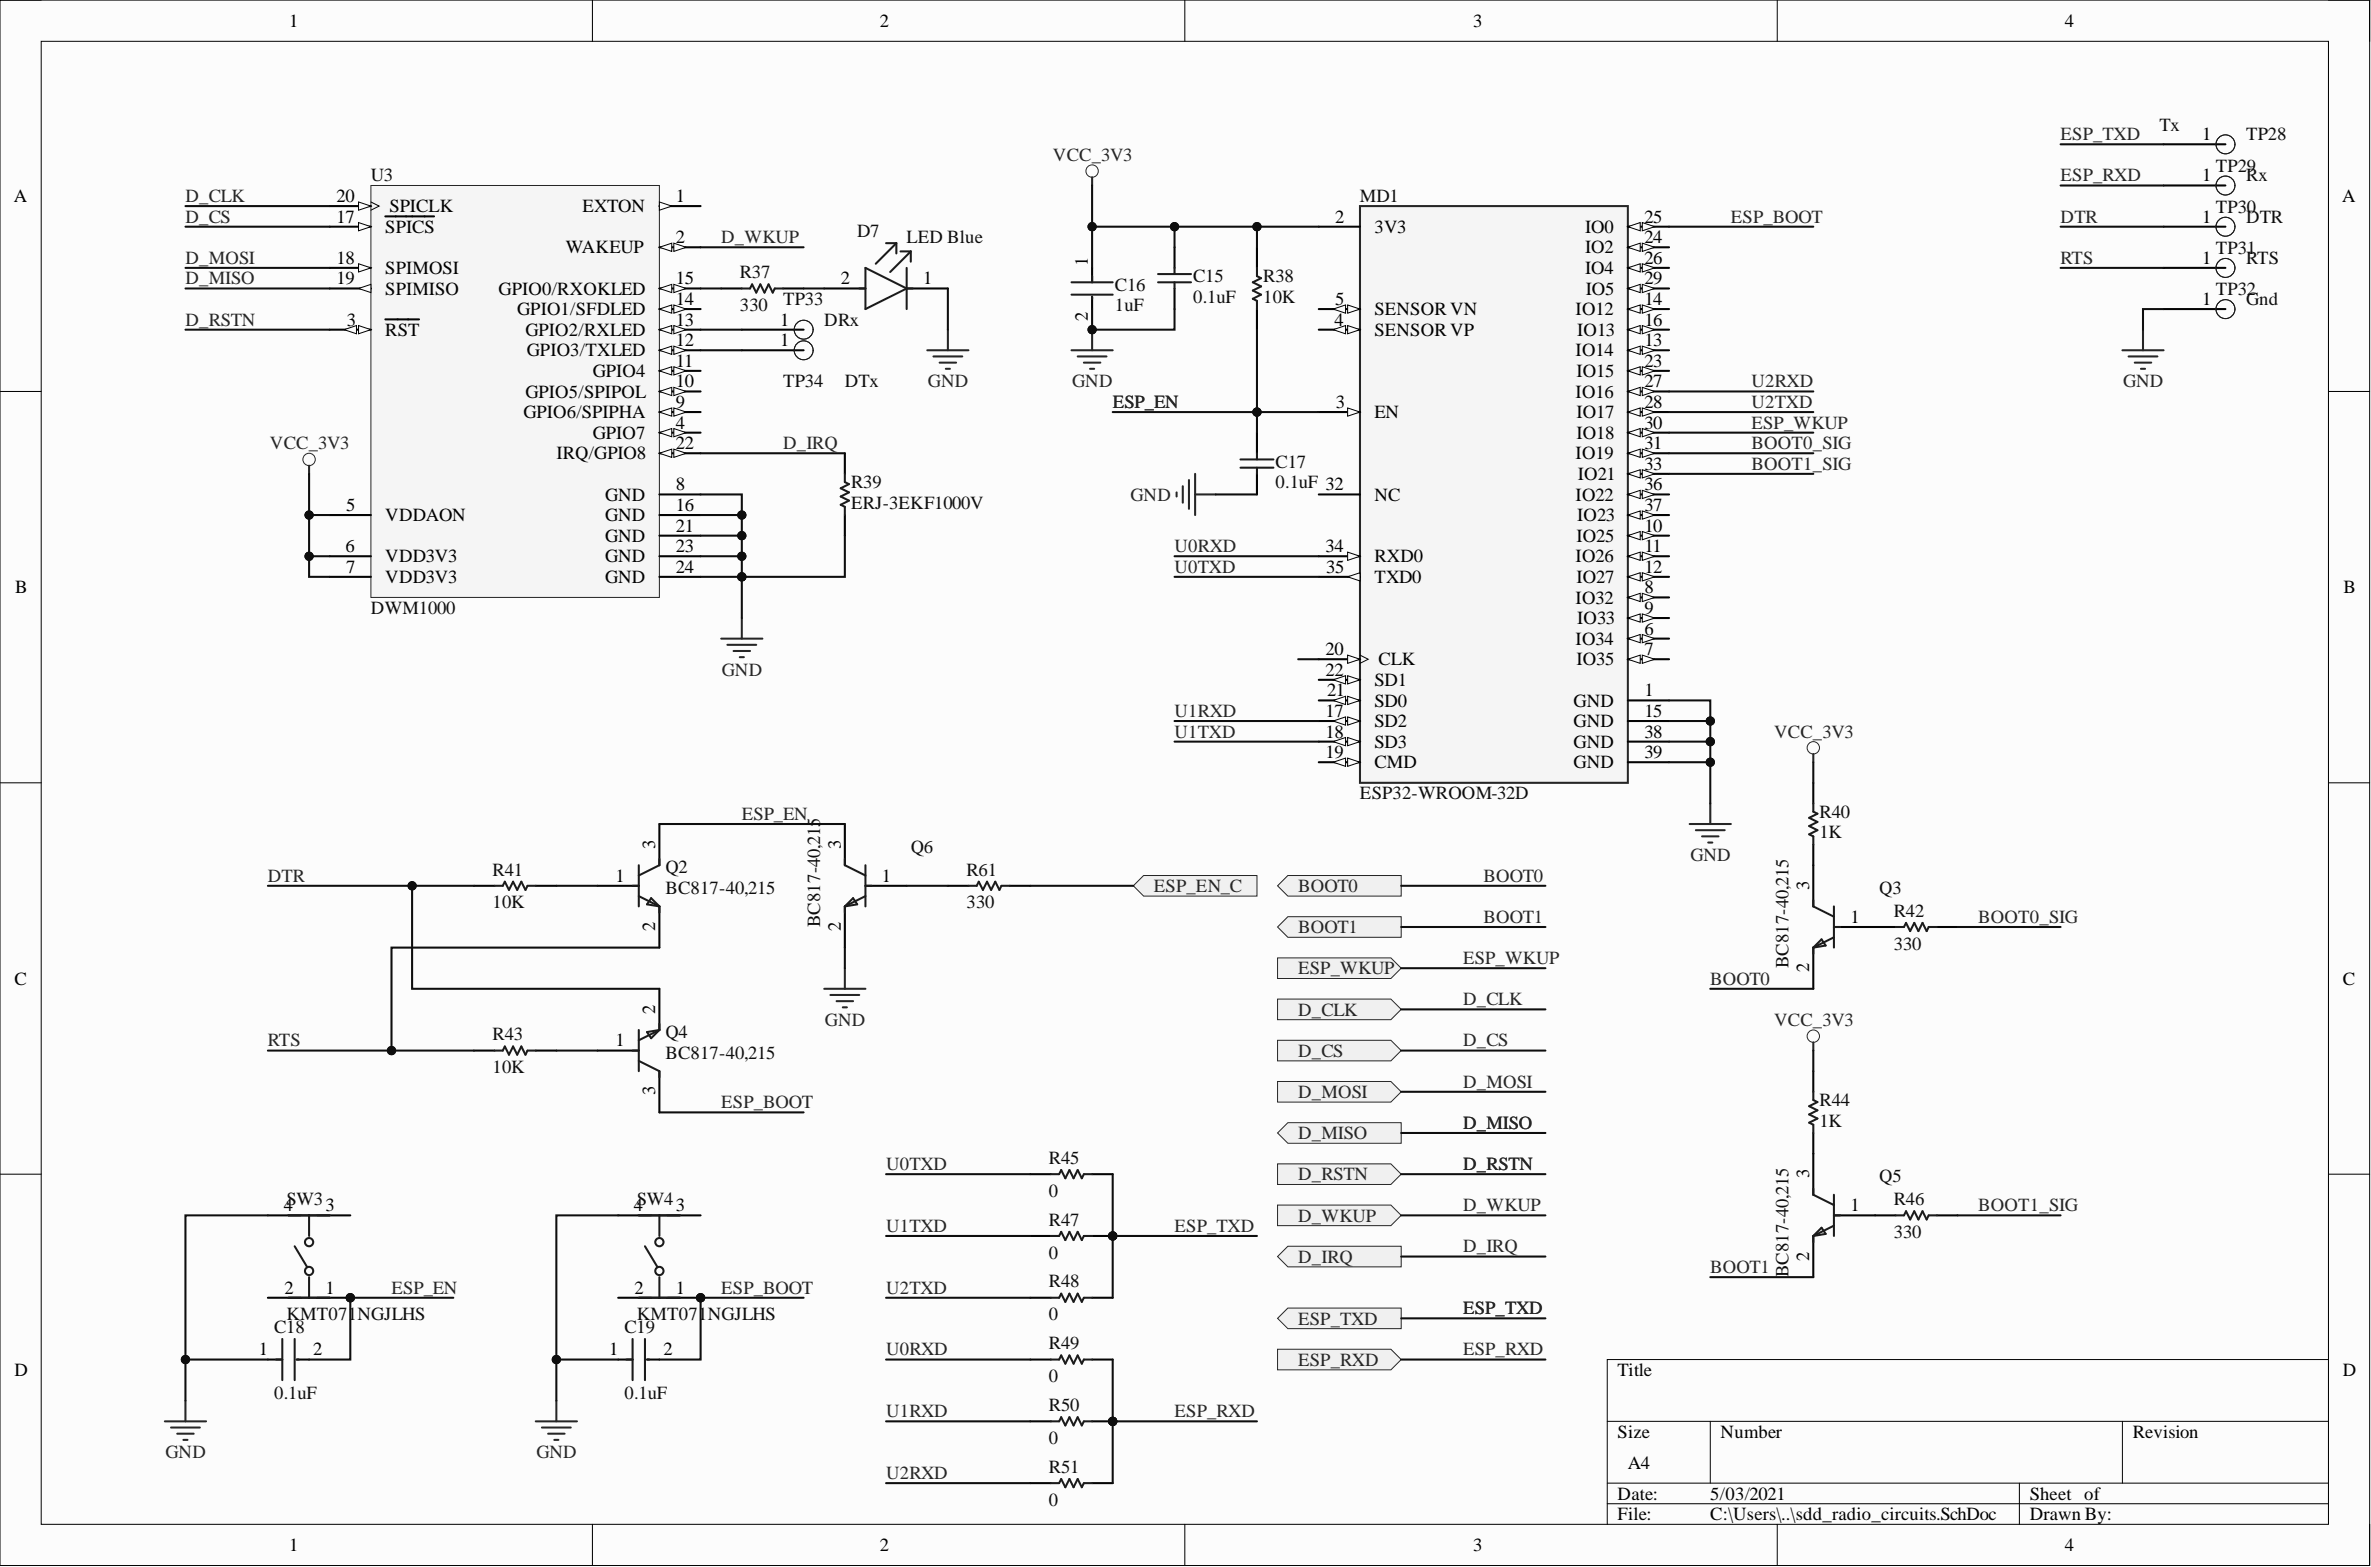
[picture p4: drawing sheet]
<svg xmlns="http://www.w3.org/2000/svg" width="292mm" height="193mm" viewBox="0 0 292 193" stroke-linecap="round" stroke-linejoin="round" font-family="sans-serif">
<defs><g id="words">
<g font-size="2.3">
<text x="35.6" y="3.3">1</text>
<text x="108.4" y="3.3">2</text>
<text x="181.5" y="3.3">3</text>
<text x="254.4" y="3.3">4</text>
<text x="271.3" y="17.3">1</text>
<text x="271.3" y="22.3">1</text>
<text x="1.7" y="24.9">A</text>
<text x="41.5" y="27.4">17</text>
<text x="41.5" y="24.9">20</text>
<text x="47.5" y="28.7">SPICS</text>
<text x="48" y="26.1">SPICLK</text>
<text x="71.8" y="26.1">EXTON</text>
<text x="83.3" y="24.9">1</text>
<text x="83.3" y="29.9">2</text>
<text x="164.5" y="27.4">2</text>
<text x="169.3" y="28.7">3V3</text>
<text x="195.3" y="28.7">IO0</text>
<text x="202.6" y="27.4">25</text>
<text x="202.6" y="29.9">24</text>
<text x="271.3" y="27.4">1</text>
<text x="288.6" y="24.9">A</text>
<text x="41.5" y="32.5">18</text>
<text x="41.5" y="35">19</text>
<text x="47.5" y="33.7">SPIMOSI</text>
<text x="69.7" y="31.2">WAKEUP</text>
<text x="83.3" y="35">15</text>
<text x="103.6" y="35">2</text>
<text x="113.7" y="35">1</text>
<text x="134" y="32.7" transform="rotate(-90 134 32.7)">1</text>
<text x="195.3" y="31.2">IO2</text>
<text x="195.3" y="33.7">IO4</text>
<text x="202.6" y="32.5">26</text>
<text x="202.6" y="35">29</text>
<text x="271.3" y="32.5">1</text>
<text x="42.7" y="40.1">3</text>
<text x="47.5" y="36.3">SPIMISO</text>
<text x="47.5" y="41.4">RST</text>
<text x="61.4" y="36.3">GPIO0/RXOKLED</text>
<text x="63.7" y="38.8">GPIO1/SFDLED</text>
<text x="64.7" y="41.4">GPIO2/RXLED</text>
<text x="83.3" y="40.1">13</text>
<text x="83.3" y="37.6">14</text>
<text x="96.1" y="40.1">1</text>
<text x="134" y="39.6" transform="rotate(-90 134 39.6)">2</text>
<text x="164.4" y="40.1">4</text>
<text x="164.5" y="37.6">5</text>
<text x="169.3" y="38.8">SENSOR VN</text>
<text x="169.3" y="41.4">SENSOR VP</text>
<text x="194.1" y="38.8">IO12</text>
<text x="194.3" y="41.4">IO13</text>
<text x="195.4" y="36.3">IO5</text>
<text x="202.6" y="37.6">14</text>
<text x="202.6" y="40.1">16</text>
<text x="271.3" y="37.6">1</text>
<text x="64.9" y="43.9">GPIO3/TXLED</text>
<text x="73" y="46.4">GPIO4</text>
<text x="83.3" y="47.7">10</text>
<text x="83.3" y="45.2">11</text>
<text x="83.3" y="42.6">12</text>
<text x="96.1" y="42.6">1</text>
<text x="194.1" y="43.9">IO14</text>
<text x="194.2" y="46.4">IO15</text>
<text x="202.6" y="42.6">13</text>
<text x="202.6" y="45.2">23</text>
<text x="202.6" y="47.7">27</text>
<text x="64.5" y="51.5">GPIO6/SPIPHA</text>
<text x="64.7" y="49">GPIO5/SPIPOL</text>
<text x="83.3" y="52.8">4</text>
<text x="83.3" y="50.2">9</text>
<text x="164.6" y="50.2">3</text>
<text x="169.3" y="51.5">EN</text>
<text x="194.1" y="49">IO16</text>
<text x="194.2" y="51.5">IO17</text>
<text x="202.6" y="50.2">28</text>
<text x="202.6" y="52.8">30</text>
<text x="68.5" y="56.6">IRQ/GPIO8</text>
<text x="73" y="54">GPIO7</text>
<text x="83.3" y="55.3">22</text>
<text x="194.1" y="56.6">IO19</text>
<text x="194.2" y="54">IO18</text>
<text x="194.4" y="59.1">IO21</text>
<text x="202.6" y="55.3">31</text>
<text x="202.6" y="57.8">33</text>
<text x="42.6" y="62.9">5</text>
<text x="47.5" y="64.2">VDDAON</text>
<text x="74.5" y="64.2">GND</text>
<text x="74.5" y="61.7">GND</text>
<text x="83.3" y="62.9">16</text>
<text x="83.3" y="65.5">21</text>
<text x="83.3" y="60.4">8</text>
<text x="169.3" y="61.7">NC</text>
<text x="194.1" y="61.7">IO22</text>
<text x="194.3" y="64.2">IO23</text>
<text x="202.6" y="60.4">36</text>
<text x="202.6" y="62.9">37</text>
<text x="202.6" y="65.5">10</text>
<text x="42.6" y="68">6</text>
<text x="42.6" y="70.5">7</text>
<text x="47.5" y="69.3">VDD3V3</text>
<text x="47.5" y="71.8">VDD3V3</text>
<text x="74.5" y="66.7">GND</text>
<text x="74.5" y="69.3">GND</text>
<text x="74.5" y="71.8">GND</text>
<text x="83.3" y="68">23</text>
<text x="83.3" y="70.5">24</text>
<text x="163.3" y="68">34</text>
<text x="163.4" y="70.5">35</text>
<text x="169.3" y="69.3">RXD0</text>
<text x="169.3" y="71.8">TXD0</text>
<text x="194.1" y="69.3">IO26</text>
<text x="194.2" y="66.7">IO25</text>
<text x="194.2" y="71.8">IO27</text>
<text x="202.6" y="68">11</text>
<text x="202.6" y="70.5">12</text>
<text x="1.9" y="73.1">B</text>
<text x="194.1" y="74.3">IO32</text>
<text x="194.3" y="76.9">IO33</text>
<text x="202.6" y="73.1">8</text>
<text x="202.6" y="75.6">9</text>
<text x="288.7" y="73.1">B</text>
<text x="163.3" y="80.7">20</text>
<text x="163.3" y="83.2">22</text>
<text x="169.8" y="81.9">CLK</text>
<text x="194.1" y="79.4">IO34</text>
<text x="194.2" y="81.9">IO35</text>
<text x="202.6" y="78.1">6</text>
<text x="202.6" y="80.7">7</text>
<text x="163.3" y="88.3">17</text>
<text x="163.5" y="85.7">21</text>
<text x="169.3" y="84.5">SD1</text>
<text x="169.3" y="87">SD0</text>
<text x="169.3" y="89.6">SD2</text>
<text x="193.9" y="87">GND</text>
<text x="193.9" y="89.6">GND</text>
<text x="202.6" y="85.7">1</text>
<text x="202.6" y="88.3">15</text>
<text x="163.3" y="93.4">19</text>
<text x="163.3" y="90.8">18</text>
<text x="169.3" y="94.6">CMD</text>
<text x="169.3" y="92.1">SD3</text>
<text x="193.9" y="92.1">GND</text>
<text x="193.9" y="94.6">GND</text>
<text x="202.6" y="90.8">38</text>
<text x="202.6" y="93.4">39</text>
<text x="80.7" y="104.5" transform="rotate(-90 80.7 104.5)">3</text>
<text x="103.6" y="104.5" transform="rotate(-90 103.6 104.5)">3</text>
<text x="75.8" y="108.6">1</text>
<text x="108.7" y="108.6">1</text>
<text x="222.9" y="109.6" transform="rotate(-90 222.9 109.6)">3</text>
<text x="228" y="113.6">1</text>
<text x="80.7" y="114.7" transform="rotate(-90 80.7 114.7)">2</text>
<text x="103.6" y="114.7" transform="rotate(-90 103.6 114.7)">2</text>
<text x="222.9" y="119.7" transform="rotate(-90 222.9 119.7)">2</text>
<text x="1.8" y="121.3">C</text>
<text x="80.7" y="124.8" transform="rotate(-90 80.7 124.8)">2</text>
<text x="288.6" y="121.3">C</text>
<text x="75.8" y="128.9">1</text>
<text x="80.7" y="134.9" transform="rotate(-90 80.7 134.9)">3</text>
<text x="34.9" y="149.2">4</text>
<text x="40.1" y="149.2">3</text>
<text x="78.1" y="149.2">4</text>
<text x="83.3" y="149.2">3</text>
<text x="222.9" y="145.1" transform="rotate(-90 222.9 145.1)">3</text>
<text x="228" y="149.2">1</text>
<text x="222.9" y="155.2" transform="rotate(-90 222.9 155.2)">2</text>
<text x="35" y="159.3">2</text>
<text x="40.1" y="159.3">1</text>
<text x="78.2" y="159.3">2</text>
<text x="83.3" y="159.3">1</text>
<text x="31.9" y="166.9">1</text>
<text x="38.6" y="166.9">2</text>
<text x="75.1" y="166.9">1</text>
<text x="81.7" y="166.9">2</text>
<text x="1.8" y="169.5">D</text>
<text x="199.3" y="169.5">Title</text>
<text x="288.6" y="169.5">D</text>
<text x="199.3" y="177.1">Size</text>
<text x="212" y="177.1">Number</text>
<text x="262.7" y="177.1">Revision</text>
<text x="199.3" y="184.7">Date:</text>
<text x="200.5" y="180.9">A4</text>
<text x="210.7" y="184.7">5/03/2021</text>
<text x="250" y="184.7">Sheet of</text>
<text x="35.6" y="191">1</text>
<text x="108.4" y="191">2</text>
<text x="181.5" y="191">3</text>
<text x="199.3" y="187.2">File:</text>
<text x="210.7" y="187.2">C:\Users\..\sdd_radio_circuits.SchDoc</text>
<text x="250" y="187.2">Drawn By:</text>
<text x="254.4" y="191">4</text>
</g>
<g font-size="2.3" fill="#262626">
<text x="253.9" y="17.3">ESP_TXD</text>
<text x="129.7" y="19.8">VCC_3V3</text>
<text x="253.9" y="22.3">ESP_RXD</text>
<text x="22.8" y="24.9">D_CLK</text>
<text x="22.8" y="27.4">D_CS</text>
<text x="88.9" y="29.9">D_WKUP</text>
<text x="213.2" y="27.4">ESP_BOOT</text>
<text x="253.9" y="27.4">DTR</text>
<text x="22.8" y="32.5">D_MOSI</text>
<text x="22.8" y="35">D_MISO</text>
<text x="253.9" y="32.5">RTS</text>
<text x="22.8" y="40.1">D_RSTN</text>
<text x="114.3" y="47.7">GND</text>
<text x="132.1" y="47.7">GND</text>
<text x="215.8" y="47.7">U2RXD</text>
<text x="261.6" y="47.7">GND</text>
<text x="137.1" y="50.2">ESP_EN</text>
<text x="215.8" y="50.2">U2TXD</text>
<text x="215.8" y="52.8">ESP_WKUP</text>
<text x="33.3" y="55.3">VCC_3V3</text>
<text x="96.5" y="55.3">D_IRQ</text>
<text x="215.8" y="55.3">BOOT0_SIG</text>
<text x="215.8" y="57.8">BOOT1_SIG</text>
<text x="139.3" y="61.7">GND</text>
<text x="144.7" y="68">U0RXD</text>
<text x="144.7" y="70.5">U0TXD</text>
<text x="88.9" y="83.2">GND</text>
<text x="144.7" y="88.3">U1RXD</text>
<text x="144.7" y="90.8">U1TXD</text>
<text x="218.6" y="90.8">VCC_3V3</text>
<text x="91.4" y="101">ESP_EN</text>
<text x="208.2" y="106">GND</text>
<text x="33" y="108.6">DTR</text>
<text x="142.2" y="109.8">ESP_EN_C</text>
<text x="159.9" y="109.8">BOOT0</text>
<text x="182.8" y="108.6">BOOT0</text>
<text x="182.8" y="113.6">BOOT1</text>
<text x="243.7" y="113.6">BOOT0_SIG</text>
<text x="159.9" y="120">ESP_WKUP</text>
<text x="159.9" y="114.9">BOOT1</text>
<text x="180.2" y="118.7">ESP_WKUP</text>
<text x="159.9" y="125.1">D_CLK</text>
<text x="180.2" y="123.8">D_CLK</text>
<text x="210.7" y="121.3">BOOT0</text>
<text x="33" y="128.9">RTS</text>
<text x="101.6" y="126.3">GND</text>
<text x="159.9" y="130.1">D_CS</text>
<text x="180.2" y="128.9">D_CS</text>
<text x="218.6" y="126.3">VCC_3V3</text>
<text x="88.9" y="136.5">ESP_BOOT</text>
<text x="159.9" y="135.2">D_MOSI</text>
<text x="180.2" y="133.9">D_MOSI</text>
<text x="159.9" y="140.3">D_MISO</text>
<text x="180.2" y="139">D_MISO</text>
<text x="109.2" y="144.1">U0TXD</text>
<text x="159.9" y="145.4">D_RSTN</text>
<text x="180.2" y="144.1">D_RSTN</text>
<text x="180.2" y="149.2">D_WKUP</text>
<text x="243.7" y="149.2">BOOT1_SIG</text>
<text x="109.2" y="151.7">U1TXD</text>
<text x="144.7" y="151.7">ESP_TXD</text>
<text x="159.9" y="150.4">D_WKUP</text>
<text x="159.9" y="155.5">D_IRQ</text>
<text x="180.2" y="154.2">D_IRQ</text>
<text x="48.2" y="159.3">ESP_EN</text>
<text x="88.9" y="159.3">ESP_BOOT</text>
<text x="109.2" y="159.3">U2TXD</text>
<text x="180.2" y="161.8">ESP_TXD</text>
<text x="210.7" y="156.8">BOOT1</text>
<text x="109.2" y="166.9">U0RXD</text>
<text x="159.9" y="163.1">ESP_TXD</text>
<text x="180.2" y="166.9">ESP_RXD</text>
<text x="159.9" y="168.2">ESP_RXD</text>
<text x="20.4" y="179.6">GND</text>
<text x="66.1" y="179.6">GND</text>
<text x="109.2" y="174.5">U1RXD</text>
<text x="144.7" y="174.5">ESP_RXD</text>
<text x="109.2" y="182.1">U2RXD</text>
</g>
<g font-size="2.3" fill="#0e0e0e">
<text x="266" y="16.1">Tx</text>
<text x="276.7" y="17.3">TP28</text>
<text x="45.7" y="22.3">U3</text>
<text x="273" y="21.2">TP29</text>
<text x="276.7" y="22.3">Rx</text>
<text x="105.6" y="29.2">D7</text>
<text x="111.7" y="29.9">LED Blue</text>
<text x="167.5" y="24.9">MD1</text>
<text x="273" y="26.2">TP30</text>
<text x="276.7" y="27.4">DTR</text>
<text x="91.1" y="34.3">R37</text>
<text x="137.3" y="35.8">C16</text>
<text x="147" y="34.8">C15</text>
<text x="155.6" y="34.8">R38</text>
<text x="273" y="31.3">TP31</text>
<text x="276.7" y="32.5">RTS</text>
<text x="91.1" y="38.3">330</text>
<text x="96.5" y="37.6">TP33</text>
<text x="101.5" y="40.1">DRx</text>
<text x="137.3" y="38.3">1uF</text>
<text x="147" y="37.3">0.1uF</text>
<text x="155.6" y="37.3">10K</text>
<text x="273" y="36.4">TP32</text>
<text x="276.7" y="37.6">Gnd</text>
<text x="96.5" y="47.7">TP34</text>
<text x="104.1" y="47.7">DTx</text>
<text x="157.1" y="57.6">C17</text>
<text x="104.8" y="60.1">R39</text>
<text x="104.8" y="62.7">ERJ-3EKF1000V</text>
<text x="157.1" y="60.1">0.1uF 32</text>
<text x="45.7" y="75.6">DWM1000</text>
<text x="167.5" y="98.4">ESP32-WROOM-32D</text>
<text x="224.2" y="100.7">R40</text>
<text x="60.7" y="107.8">R41</text>
<text x="82" y="107.6">Q2</text>
<text x="112.2" y="105">Q6</text>
<text x="119.1" y="107.8">R61</text>
<text x="224.2" y="103.2">1K</text>
<text x="60.7" y="111.9">10K</text>
<text x="82" y="110.1">BC817-40,215</text>
<text x="119.1" y="111.9">330</text>
<text x="231.5" y="110.1">Q3</text>
<text x="233.3" y="112.9">R42</text>
<text x="101" y="114.2" transform="rotate(-90 101 114.2)">BC817-40,215</text>
<text x="220.3" y="119.2" transform="rotate(-90 220.3 119.2)">BC817-40,215</text>
<text x="233.3" y="116.9">330</text>
<text x="60.7" y="128.1">R43</text>
<text x="82" y="127.9">Q4</text>
<text x="82" y="130.4">BC817-40,215</text>
<text x="60.7" y="132.2">10K</text>
<text x="224.2" y="136.2">R44</text>
<text x="129.2" y="143.3">R45</text>
<text x="224.2" y="138.8">1K</text>
<text x="35.3" y="148.4">SW3</text>
<text x="78.4" y="148.4">SW4</text>
<text x="129.2" y="147.4">0</text>
<text x="231.5" y="145.6">Q5</text>
<text x="233.3" y="148.4">R46</text>
<text x="129.2" y="150.9">R47</text>
<text x="129.2" y="155">0</text>
<text x="233.3" y="152.5">330</text>
<text x="129.2" y="158.5">R48</text>
<text x="220.3" y="157.3" transform="rotate(-90 220.3 157.3)">BC817-40,215</text>
<text x="33.8" y="164.1">C18</text>
<text x="35.3" y="162.6">KMT071NGJLHS</text>
<text x="76.9" y="164.1">C19</text>
<text x="78.4" y="162.6">KMT071NGJLHS</text>
<text x="129.2" y="162.6">0</text>
<text x="129.2" y="166.2">R49</text>
<text x="33.8" y="172.2">0.1uF</text>
<text x="76.9" y="172.2">0.1uF</text>
<text x="129.2" y="170.2">0</text>
<text x="129.2" y="173.8">R50</text>
<text x="129.2" y="177.8">0</text>
<text x="129.2" y="181.4">R51</text>
<text x="129.2" y="185.4">0</text>
</g>
</g></defs>
<path d="M0 0h291.9v192.8h-291.9z" fill-rule="evenodd" fill="#fcfcfc"/>
<path d="M0 0h291.9v192.8h-291.9z" fill="none" stroke="#000" stroke-width=".12"/>
<path d="M5.1 5.1h281.8v182.6h-281.8z" fill-rule="evenodd" fill="#fcfcfc"/>
<g fill="none" stroke="#000" stroke-width=".12">
<path d="M0 0h5.1M5.1 5.1h281.8v182.6h-281.8zM73 0v5.1M146 0v5.1M219 0v5.1M286.9 0h5v5.1M0 48.2h5.1M286.9 48.2h5M0 96.4h5.1M286.9 96.4h5M0 144.6h5.1M286.9 144.6h5"/>
<path d="M198 175h88.9M210.7 175v7.6M261.5 175v7.6M286.9 167.4h-88.9v20.3M73 187.7v5.1M146 187.7v5.1M198 182.6h88.9M198 185.2h88.9M219 187.7v5.1M248.8 182.6v5.1M291.9 187.7v5.1"/>
</g>
<path d="M45.7 22.8h35.5v50.8h-35.5z" fill-rule="evenodd" fill="#f5f5f5"/>
<path d="M45.7 22.8h35.5v50.8h-35.5z" fill="none" stroke="#262626" stroke-width=".12"/>
<path d="M81.2 25.4h5.1" fill="none" stroke="#000" stroke-width=".25"/>
<path d="M81.2 24.9l1.6 .5-1.6 .5z" fill="#fbfbfb"/>
<path d="M81.2 24.9l1.6 .5-1.6 .5z" fill="none" stroke="#000" stroke-width=".12"/>
<path d="M81.2 48.2h5.1" fill="none" stroke="#000" stroke-width=".25"/>
<path d="M81.2 48.2l1.6-.5v1z" fill="#fbfbfb"/>
<path d="M81.2 48.2l1.6-.5v1z" fill="none" stroke="#000" stroke-width=".12"/>
<path d="M83 47.7l1.5 .5-1.5 .5z" fill="#fbfbfb"/>
<path d="M83 47.7l1.5 .5-1.5 .5z" fill="none" stroke="#000" stroke-width=".12"/>
<path d="M81.2 45.7h5.1" fill="none" stroke="#000" stroke-width=".25"/>
<path d="M81.2 45.7l1.6-.5v1z" fill="#fbfbfb"/>
<path d="M81.2 45.7l1.6-.5v1z" fill="none" stroke="#000" stroke-width=".12"/>
<path d="M83 45.2l1.5 .5-1.5 .5z" fill="#fbfbfb"/>
<path d="M83 45.2l1.5 .5-1.5 .5z" fill="none" stroke="#000" stroke-width=".12"/>
<path d="M81.2 43.1h5.1" fill="none" stroke="#000" stroke-width=".25"/>
<path d="M81.2 43.1l1.6-.5v1z" fill="#fbfbfb"/>
<path d="M81.2 43.1l1.6-.5v1z" fill="none" stroke="#000" stroke-width=".12"/>
<path d="M83 42.6l1.5 .5-1.5 .5z" fill="#fbfbfb"/>
<path d="M83 42.6l1.5 .5-1.5 .5z" fill="none" stroke="#000" stroke-width=".12"/>
<path d="M81.2 40.6h5.1" fill="none" stroke="#000" stroke-width=".25"/>
<path d="M81.2 40.6l1.6-.5v1z" fill="#fbfbfb"/>
<path d="M81.2 40.6l1.6-.5v1z" fill="none" stroke="#000" stroke-width=".12"/>
<path d="M83 40.1l1.5 .5-1.5 .5z" fill="#fbfbfb"/>
<path d="M83 40.1l1.5 .5-1.5 .5z" fill="none" stroke="#000" stroke-width=".12"/>
<path d="M81.2 38.1h5.1" fill="none" stroke="#000" stroke-width=".25"/>
<path d="M81.2 38.1l1.6-.5v1z" fill="#fbfbfb"/>
<path d="M81.2 38.1l1.6-.5v1z" fill="none" stroke="#000" stroke-width=".12"/>
<path d="M83 37.6l1.5 .5-1.5 .5z" fill="#fbfbfb"/>
<path d="M83 37.6l1.5 .5-1.5 .5z" fill="none" stroke="#000" stroke-width=".12"/>
<path d="M81.2 35.5h5.1" fill="none" stroke="#000" stroke-width=".25"/>
<path d="M81.2 35.5l1.6-.5v1z" fill="#fbfbfb"/>
<path d="M81.2 35.5l1.6-.5v1z" fill="none" stroke="#000" stroke-width=".12"/>
<path d="M83 35l1.5 .5-1.5 .5z" fill="#fbfbfb"/>
<path d="M83 35l1.5 .5-1.5 .5z" fill="none" stroke="#000" stroke-width=".12"/>
<path d="M40.6 27.9h5.1M81.2 63.4h5.1" fill="none" stroke="#000" stroke-width=".25"/>
<path d="M44.2 27.4l1.5 .5-1.5 .5z" fill="#fbfbfb"/>
<path d="M44.2 27.4l1.5 .5-1.5 .5z" fill="none" stroke="#000" stroke-width=".12"/>
<path d="M40.6 33h5.1M47.5 26.6h6" fill="none" stroke="#000" stroke-width=".25"/>
<path d="M44.2 32.5l1.5 .5-1.5 .5z" fill="#fbfbfb"/>
<path d="M44.2 32.5l1.5 .5-1.5 .5z" fill="none" stroke="#000" stroke-width=".12"/>
<path d="M40.6 35.5h5.1" fill="none" stroke="#000" stroke-width=".25"/>
<path d="M44.2 35.5l1.5-.5v1z" fill="#fbfbfb"/>
<path d="M44.2 35.5l1.5-.5v1z" fill="none" stroke="#000" stroke-width=".12"/>
<path d="M81.2 30.5h5.1" fill="none" stroke="#000" stroke-width=".25"/>
<path d="M81.2 30.5l1.6-.6v1.1z" fill="#fbfbfb"/>
<path d="M81.2 30.5l1.6-.6v1.1z" fill="none" stroke="#000" stroke-width=".12"/>
<path d="M83 29.9l1.5 .6-1.5 .5z" fill="#fbfbfb"/>
<path d="M83 29.9l1.5 .6-1.5 .5z" fill="none" stroke="#000" stroke-width=".12"/>
<path d="M40.6 25.4h5.1" fill="none" stroke="#000" stroke-width=".25"/>
<path d="M44.2 24.9l1.5 .5-1.5 .5z" fill="#fbfbfb"/>
<path d="M44.2 24.9l1.5 .5-1.5 .5zM45.7 24.9l1 .5-1 .5" fill="none" stroke="#000" stroke-width=".12"/>
<path d="M81.2 55.8h5.1M81.2 66h5.1" fill="none" stroke="#000" stroke-width=".25"/>
<path d="M81.2 55.8l1.6-.5v1z" fill="#fbfbfb"/>
<path d="M81.2 55.8l1.6-.5v1z" fill="none" stroke="#000" stroke-width=".12"/>
<path d="M83 55.3l1.5 .5-1.5 .5z" fill="#fbfbfb"/>
<path d="M83 55.3l1.5 .5-1.5 .5z" fill="none" stroke="#000" stroke-width=".12"/>
<path d="M40.6 40.6h5.1M81.2 68.5h5.1M81.2 71h5.1" fill="none" stroke="#000" stroke-width=".25"/>
<path d="M44.2 40.1l1.5 .5-1.5 .5z" fill="#fbfbfb"/>
<path d="M44.2 40.1l1.5 .5-1.5 .5z" fill="none" stroke="#000" stroke-width=".12"/>
<path d="M42.4 40.6l1.5-.5v1z" fill="#fbfbfb"/>
<path d="M42.4 40.6l1.5-.5v1z" fill="none" stroke="#000" stroke-width=".12"/>
<path d="M47.5 39.3h4.1M81.2 53.3h5.1" fill="none" stroke="#000" stroke-width=".25"/>
<path d="M81.2 53.3l1.6-.5v1z" fill="#fbfbfb"/>
<path d="M81.2 53.3l1.6-.5v1z" fill="none" stroke="#000" stroke-width=".12"/>
<path d="M83 52.8l1.5 .5-1.5 .5z" fill="#fbfbfb"/>
<path d="M83 52.8l1.5 .5-1.5 .5z" fill="none" stroke="#000" stroke-width=".12"/>
<path d="M81.2 50.7h5.1M40.6 63.4h5.1M40.6 68.5h5.1M40.6 71h5.1M81.2 60.9h5.1" fill="none" stroke="#000" stroke-width=".25"/>
<path d="M81.2 50.7l1.6-.5v1.1z" fill="#fbfbfb"/>
<path d="M81.2 50.7l1.6-.5v1.1z" fill="none" stroke="#000" stroke-width=".12"/>
<path d="M83 50.2l1.5 .5-1.5 .6z" fill="#fbfbfb"/>
<path d="M83 50.2l1.5 .5-1.5 .6z" fill="none" stroke="#000" stroke-width=".12"/>
<circle cx="38.1" cy="56.6" r=".76" fill="none" stroke="#262626" stroke-width=".12"/>
<path d="M38.1 57.3v1.1M114.2 43.1h5.1M115 43.9h3.6M115.8 44.7h2M116.5 45.4h.5M116.8 40.6v2.5M88.9 78.6h5M89.6 79.4h3.6M91.4 76.1v2.5M90.4 80.2h2M91.1 80.9h.5" fill="none" stroke="#262626" stroke-width=".25"/>
<path d="M88.9 35.5h2.5M96.5 35.5h2.5M101.5 35.5h5.1M111.7 35.5h5.1M104.1 55.8v2.6M104.1 63.4v2.6" fill="none" stroke="#000" stroke-width=".25"/>
<path d="M91.4 35.5h1l.3-.5 .5 1 .5-1 .5 1 .5-1 .5 1 .3-.5h1M105.9 35.5h.7M106.6 33l5.1 2.5-5.1 2.6zM109.2 29.9h1.2M110.4 29.9l-2.5 2.6M110.4 29.9v1.3M110.9 31h1.3M111.7 35.5h.8M111.7 33v5.1M112.2 31l-2.5 2.5M112.2 31v1.2M104.1 58.4v1l.5 .2-1 .5 1 .5-1 .5 1 .6-1 .5 .5 .2v1" fill="none" stroke="#1c1c1c" stroke-width=".25"/>
<path d="M167.5 25.4h33v71h-33z" fill-rule="evenodd" fill="#f5f5f5"/>
<path d="M167.5 25.4h33v71h-33z" fill="none" stroke="#262626" stroke-width=".25"/>
<path d="M162.5 27.9h5M162.5 38.1h5" fill="none" stroke="#000" stroke-width=".25"/>
<path d="M166 37.6l1.5 .5-1.5 .5z" fill="#fbfbfb"/>
<path d="M166 37.6l1.5 .5-1.5 .5z" fill="none" stroke="#000" stroke-width=".12"/>
<path d="M164.2 38.1l1.6-.5v1z" fill="#fbfbfb"/>
<path d="M164.2 38.1l1.6-.5v1z" fill="none" stroke="#000" stroke-width=".12"/>
<path d="M162.5 40.6h5" fill="none" stroke="#000" stroke-width=".25"/>
<path d="M166 40.1l1.5 .5-1.5 .5z" fill="#fbfbfb"/>
<path d="M166 40.1l1.5 .5-1.5 .5z" fill="none" stroke="#000" stroke-width=".12"/>
<path d="M164.2 40.6l1.6-.5v1z" fill="#fbfbfb"/>
<path d="M164.2 40.6l1.6-.5v1z" fill="none" stroke="#000" stroke-width=".12"/>
<path d="M200.5 27.9h5.1" fill="none" stroke="#000" stroke-width=".25"/>
<path d="M200.5 27.9l1.6-.5v1z" fill="#fbfbfb"/>
<path d="M200.5 27.9l1.6-.5v1z" fill="none" stroke="#000" stroke-width=".12"/>
<path d="M202.3 27.4l1.5 .5-1.5 .5z" fill="#fbfbfb"/>
<path d="M202.3 27.4l1.5 .5-1.5 .5z" fill="none" stroke="#000" stroke-width=".12"/>
<path d="M200.5 30.5h5.1" fill="none" stroke="#000" stroke-width=".25"/>
<path d="M200.5 30.5l1.6-.6v1.1z" fill="#fbfbfb"/>
<path d="M200.5 30.5l1.6-.6v1.1z" fill="none" stroke="#000" stroke-width=".12"/>
<path d="M202.3 29.9l1.5 .6-1.5 .5z" fill="#fbfbfb"/>
<path d="M202.3 29.9l1.5 .6-1.5 .5z" fill="none" stroke="#000" stroke-width=".12"/>
<path d="M200.5 33h5.1" fill="none" stroke="#000" stroke-width=".25"/>
<path d="M200.5 33l1.6-.5v1z" fill="#fbfbfb"/>
<path d="M200.5 33l1.6-.5v1z" fill="none" stroke="#000" stroke-width=".12"/>
<path d="M202.3 32.5l1.5 .5-1.5 .5z" fill="#fbfbfb"/>
<path d="M202.3 32.5l1.5 .5-1.5 .5z" fill="none" stroke="#000" stroke-width=".12"/>
<path d="M200.5 35.5h5.1" fill="none" stroke="#000" stroke-width=".25"/>
<path d="M200.5 35.5l1.6-.5v1z" fill="#fbfbfb"/>
<path d="M200.5 35.5l1.6-.5v1z" fill="none" stroke="#000" stroke-width=".12"/>
<path d="M202.3 35l1.5 .5-1.5 .5z" fill="#fbfbfb"/>
<path d="M202.3 35l1.5 .5-1.5 .5z" fill="none" stroke="#000" stroke-width=".12"/>
<path d="M200.5 38.1h5.1" fill="none" stroke="#000" stroke-width=".25"/>
<path d="M200.5 38.1l1.6-.5v1z" fill="#fbfbfb"/>
<path d="M200.5 38.1l1.6-.5v1z" fill="none" stroke="#000" stroke-width=".12"/>
<path d="M202.3 37.6l1.5 .5-1.5 .5z" fill="#fbfbfb"/>
<path d="M202.3 37.6l1.5 .5-1.5 .5z" fill="none" stroke="#000" stroke-width=".12"/>
<path d="M200.5 40.6h5.1" fill="none" stroke="#000" stroke-width=".25"/>
<path d="M200.5 40.6l1.6-.5v1z" fill="#fbfbfb"/>
<path d="M200.5 40.6l1.6-.5v1z" fill="none" stroke="#000" stroke-width=".12"/>
<path d="M202.3 40.1l1.5 .5-1.5 .5z" fill="#fbfbfb"/>
<path d="M202.3 40.1l1.5 .5-1.5 .5z" fill="none" stroke="#000" stroke-width=".12"/>
<path d="M200.5 43.1h5.1" fill="none" stroke="#000" stroke-width=".25"/>
<path d="M200.5 43.1l1.6-.5v1z" fill="#fbfbfb"/>
<path d="M200.5 43.1l1.6-.5v1z" fill="none" stroke="#000" stroke-width=".12"/>
<path d="M202.3 42.6l1.5 .5-1.5 .5z" fill="#fbfbfb"/>
<path d="M202.3 42.6l1.5 .5-1.5 .5z" fill="none" stroke="#000" stroke-width=".12"/>
<path d="M200.5 45.7h5.1" fill="none" stroke="#000" stroke-width=".25"/>
<path d="M200.5 45.7l1.6-.5v1z" fill="#fbfbfb"/>
<path d="M200.5 45.7l1.6-.5v1z" fill="none" stroke="#000" stroke-width=".12"/>
<path d="M202.3 45.2l1.5 .5-1.5 .5z" fill="#fbfbfb"/>
<path d="M202.3 45.2l1.5 .5-1.5 .5z" fill="none" stroke="#000" stroke-width=".12"/>
<path d="M200.5 48.2h5.1" fill="none" stroke="#000" stroke-width=".25"/>
<path d="M200.5 48.2l1.6-.5v1z" fill="#fbfbfb"/>
<path d="M200.5 48.2l1.6-.5v1z" fill="none" stroke="#000" stroke-width=".12"/>
<path d="M202.3 47.7l1.5 .5-1.5 .5z" fill="#fbfbfb"/>
<path d="M202.3 47.7l1.5 .5-1.5 .5z" fill="none" stroke="#000" stroke-width=".12"/>
<path d="M200.5 50.7h5.1" fill="none" stroke="#000" stroke-width=".25"/>
<path d="M200.5 50.7l1.6-.5v1.1z" fill="#fbfbfb"/>
<path d="M200.5 50.7l1.6-.5v1.1z" fill="none" stroke="#000" stroke-width=".12"/>
<path d="M202.3 50.2l1.5 .5-1.5 .6z" fill="#fbfbfb"/>
<path d="M202.3 50.2l1.5 .5-1.5 .6z" fill="none" stroke="#000" stroke-width=".12"/>
<path d="M200.5 53.3h5.1" fill="none" stroke="#000" stroke-width=".25"/>
<path d="M200.5 53.3l1.6-.5v1z" fill="#fbfbfb"/>
<path d="M200.5 53.3l1.6-.5v1z" fill="none" stroke="#000" stroke-width=".12"/>
<path d="M202.3 52.8l1.5 .5-1.5 .5z" fill="#fbfbfb"/>
<path d="M202.3 52.8l1.5 .5-1.5 .5z" fill="none" stroke="#000" stroke-width=".12"/>
<path d="M200.5 55.8h5.1" fill="none" stroke="#000" stroke-width=".25"/>
<path d="M200.5 55.8l1.6-.5v1z" fill="#fbfbfb"/>
<path d="M200.5 55.8l1.6-.5v1z" fill="none" stroke="#000" stroke-width=".12"/>
<path d="M202.3 55.3l1.5 .5-1.5 .5z" fill="#fbfbfb"/>
<path d="M202.3 55.3l1.5 .5-1.5 .5z" fill="none" stroke="#000" stroke-width=".12"/>
<path d="M200.5 58.4h5.1" fill="none" stroke="#000" stroke-width=".25"/>
<path d="M200.5 58.4l1.6-.6v1.1z" fill="#fbfbfb"/>
<path d="M200.5 58.4l1.6-.6v1.1z" fill="none" stroke="#000" stroke-width=".12"/>
<path d="M202.3 57.8l1.5 .6-1.5 .5z" fill="#fbfbfb"/>
<path d="M202.3 57.8l1.5 .6-1.5 .5z" fill="none" stroke="#000" stroke-width=".12"/>
<path d="M200.5 60.9h5.1" fill="none" stroke="#000" stroke-width=".25"/>
<path d="M200.5 60.9l1.6-.5v1z" fill="#fbfbfb"/>
<path d="M200.5 60.9l1.6-.5v1z" fill="none" stroke="#000" stroke-width=".12"/>
<path d="M202.3 60.4l1.5 .5-1.5 .5z" fill="#fbfbfb"/>
<path d="M202.3 60.4l1.5 .5-1.5 .5z" fill="none" stroke="#000" stroke-width=".12"/>
<path d="M200.5 63.4h5.1" fill="none" stroke="#000" stroke-width=".25"/>
<path d="M200.5 63.4l1.6-.5v1z" fill="#fbfbfb"/>
<path d="M200.5 63.4l1.6-.5v1z" fill="none" stroke="#000" stroke-width=".12"/>
<path d="M202.3 62.9l1.5 .5-1.5 .5z" fill="#fbfbfb"/>
<path d="M202.3 62.9l1.5 .5-1.5 .5z" fill="none" stroke="#000" stroke-width=".12"/>
<path d="M200.5 66h5.1" fill="none" stroke="#000" stroke-width=".25"/>
<path d="M200.5 66l1.6-.5v1z" fill="#fbfbfb"/>
<path d="M200.5 66l1.6-.5v1z" fill="none" stroke="#000" stroke-width=".12"/>
<path d="M202.3 65.5l1.5 .5-1.5 .5z" fill="#fbfbfb"/>
<path d="M202.3 65.5l1.5 .5-1.5 .5z" fill="none" stroke="#000" stroke-width=".12"/>
<path d="M200.5 68.5h5.1" fill="none" stroke="#000" stroke-width=".25"/>
<path d="M200.5 68.5l1.6-.5v1z" fill="#fbfbfb"/>
<path d="M200.5 68.5l1.6-.5v1z" fill="none" stroke="#000" stroke-width=".12"/>
<path d="M202.3 68l1.5 .5-1.5 .5z" fill="#fbfbfb"/>
<path d="M202.3 68l1.5 .5-1.5 .5z" fill="none" stroke="#000" stroke-width=".12"/>
<path d="M200.5 71h5.1" fill="none" stroke="#000" stroke-width=".25"/>
<path d="M200.5 71l1.6-.5v1z" fill="#fbfbfb"/>
<path d="M200.5 71l1.6-.5v1z" fill="none" stroke="#000" stroke-width=".12"/>
<path d="M202.3 70.5l1.5 .5-1.5 .5z" fill="#fbfbfb"/>
<path d="M202.3 70.5l1.5 .5-1.5 .5z" fill="none" stroke="#000" stroke-width=".12"/>
<path d="M200.5 73.6h5.1" fill="none" stroke="#000" stroke-width=".25"/>
<path d="M200.5 73.6l1.6-.5v1z" fill="#fbfbfb"/>
<path d="M200.5 73.6l1.6-.5v1z" fill="none" stroke="#000" stroke-width=".12"/>
<path d="M202.3 73.1l1.5 .5-1.5 .5z" fill="#fbfbfb"/>
<path d="M202.3 73.1l1.5 .5-1.5 .5z" fill="none" stroke="#000" stroke-width=".12"/>
<path d="M200.5 76.1h5.1" fill="none" stroke="#000" stroke-width=".25"/>
<path d="M200.5 76.1l1.6-.5v1z" fill="#fbfbfb"/>
<path d="M200.5 76.1l1.6-.5v1z" fill="none" stroke="#000" stroke-width=".12"/>
<path d="M202.3 75.6l1.5 .5-1.5 .5z" fill="#fbfbfb"/>
<path d="M202.3 75.6l1.5 .5-1.5 .5z" fill="none" stroke="#000" stroke-width=".12"/>
<path d="M200.5 78.6h5.1" fill="none" stroke="#000" stroke-width=".25"/>
<path d="M200.5 78.6l1.6-.5v1.1z" fill="#fbfbfb"/>
<path d="M200.5 78.6l1.6-.5v1.1z" fill="none" stroke="#000" stroke-width=".12"/>
<path d="M202.3 78.1l1.5 .5-1.5 .6z" fill="#fbfbfb"/>
<path d="M202.3 78.1l1.5 .5-1.5 .6z" fill="none" stroke="#000" stroke-width=".12"/>
<path d="M200.5 81.2h5.1" fill="none" stroke="#000" stroke-width=".25"/>
<path d="M200.5 81.2l1.6-.5v1z" fill="#fbfbfb"/>
<path d="M200.5 81.2l1.6-.5v1z" fill="none" stroke="#000" stroke-width=".12"/>
<path d="M202.3 80.7l1.5 .5-1.5 .5z" fill="#fbfbfb"/>
<path d="M202.3 80.7l1.5 .5-1.5 .5z" fill="none" stroke="#000" stroke-width=".12"/>
<path d="M162.5 50.7h5" fill="none" stroke="#000" stroke-width=".25"/>
<path d="M166 50.2l1.5 .5-1.5 .6z" fill="#fbfbfb"/>
<path d="M166 50.2l1.5 .5-1.5 .6z" fill="none" stroke="#000" stroke-width=".12"/>
<path d="M162.5 60.9h5M162.5 68.5h5" fill="none" stroke="#000" stroke-width=".25"/>
<path d="M166 68l1.5 .5-1.5 .5z" fill="#fbfbfb"/>
<path d="M166 68l1.5 .5-1.5 .5z" fill="none" stroke="#000" stroke-width=".12"/>
<path d="M162.5 81.2h5" fill="none" stroke="#000" stroke-width=".25"/>
<path d="M166 80.7l1.5 .5-1.5 .5z" fill="#fbfbfb"/>
<path d="M166 80.7l1.5 .5-1.5 .5zM167.5 80.7l1.1 .5-1.1 .5" fill="none" stroke="#000" stroke-width=".12"/>
<path d="M162.5 93.9h5" fill="none" stroke="#000" stroke-width=".25"/>
<path d="M166 93.4l1.5 .5-1.5 .5z" fill="#fbfbfb"/>
<path d="M166 93.4l1.5 .5-1.5 .5z" fill="none" stroke="#000" stroke-width=".12"/>
<path d="M164.2 93.9l1.6-.5v1z" fill="#fbfbfb"/>
<path d="M164.2 93.9l1.6-.5v1z" fill="none" stroke="#000" stroke-width=".12"/>
<path d="M162.5 83.7h5" fill="none" stroke="#000" stroke-width=".25"/>
<path d="M166 83.2l1.5 .5-1.5 .5z" fill="#fbfbfb"/>
<path d="M166 83.2l1.5 .5-1.5 .5z" fill="none" stroke="#000" stroke-width=".12"/>
<path d="M164.2 83.7l1.6-.5v1z" fill="#fbfbfb"/>
<path d="M164.2 83.7l1.6-.5v1z" fill="none" stroke="#000" stroke-width=".12"/>
<path d="M162.5 86.3h5" fill="none" stroke="#000" stroke-width=".25"/>
<path d="M166 85.7l1.5 .6-1.5 .5z" fill="#fbfbfb"/>
<path d="M166 85.7l1.5 .6-1.5 .5z" fill="none" stroke="#000" stroke-width=".12"/>
<path d="M164.2 86.3l1.6-.6v1.1z" fill="#fbfbfb"/>
<path d="M164.2 86.3l1.6-.6v1.1z" fill="none" stroke="#000" stroke-width=".12"/>
<path d="M162.5 88.8h5" fill="none" stroke="#000" stroke-width=".25"/>
<path d="M166 88.3l1.5 .5-1.5 .5z" fill="#fbfbfb"/>
<path d="M166 88.3l1.5 .5-1.5 .5z" fill="none" stroke="#000" stroke-width=".12"/>
<path d="M164.2 88.8l1.6-.5v1z" fill="#fbfbfb"/>
<path d="M164.2 88.8l1.6-.5v1z" fill="none" stroke="#000" stroke-width=".12"/>
<path d="M162.5 91.3h5" fill="none" stroke="#000" stroke-width=".25"/>
<path d="M166 90.8l1.5 .5-1.5 .5z" fill="#fbfbfb"/>
<path d="M166 90.8l1.5 .5-1.5 .5z" fill="none" stroke="#000" stroke-width=".12"/>
<path d="M164.2 91.3l1.6-.5v1z" fill="#fbfbfb"/>
<path d="M164.2 91.3l1.6-.5v1z" fill="none" stroke="#000" stroke-width=".12"/>
<path d="M162.5 71h5" fill="none" stroke="#000" stroke-width=".25"/>
<path d="M166 71l1.5-.5v1z" fill="#fbfbfb"/>
<path d="M166 71l1.5-.5v1z" fill="none" stroke="#000" stroke-width=".12"/>
<g fill="none" stroke="#000" stroke-width=".25">
<path d="M200.5 86.3h5.1M200.5 88.8h5.1M200.5 91.3h5.1M200.5 93.9h5.1M58.4 109.1h2.5M66 109.1h2.5M73.6 109.1h5.1M81.2 101.5v5M81.2 111.6v5.1M58.4 129.4h2.5M66 129.4h2.5M73.6 129.4h5.1"/>
<path d="M81.2 121.8v5M81.2 131.9v5.1"/>
</g>
<g fill="none" stroke="#1c1c1c" stroke-width=".25">
<path d="M60.9 109.1h1l.3-.5 .5 1 .5-1 .5 1 .5-1 .5 1 .3-.5h1M77.9 109.1h.8M78.7 106.5v5.1M78.7 110.4l2.5 1.2M80.2 110.6l1 1-1.5-.2zM81.2 105.8v.7l-2.5 1.3M81.2 111.6v.8M60.9 129.4h1l.3-.5 .5 1 .5-1 .5 1 .5-1 .5 1 .3-.5h1M77.9 129.4h.8M78.7 126.8v5.1M78.7 130.6l2.5 1.3v.8M79.7 127.1l1.5-.3-1 1.1z"/>
<path d="M81.2 126.1v.7M81.2 126.8l-2.5 1.3"/>
</g>
<circle cx="43.2" cy="159.8" r=".51" fill="#0e0e0e"/>
<circle cx="43.2" cy="159.8" r=".51" fill="none" stroke="#0e0e0e" stroke-width=".12"/>
<path d="M33 159.8h10.2" fill="none" stroke="#000" stroke-width=".25"/>
<circle cx="43.2" cy="159.8" r=".51" fill="#0e0e0e"/>
<circle cx="43.2" cy="159.8" r=".51" fill="none" stroke="#0e0e0e" stroke-width=".12"/>
<path d="M33 149.7h10.2" fill="none" stroke="#000" stroke-width=".25"/>
<g fill="none" stroke="#1c1c1c" stroke-width=".25">
<path d="M35.5 159.8h5.1M35.5 149.7h5.1M36.3 153.5l1.5 2.5M38.1 149.7v2.5M38.1 157.3v2.5"/>
<circle cx="38.1" cy="153" r=".51"/>
<circle cx="38.1" cy="156.5" r=".51"/>
</g>
<circle cx="86.3" cy="159.8" r=".51" fill="#0e0e0e"/>
<circle cx="86.3" cy="159.8" r=".51" fill="none" stroke="#0e0e0e" stroke-width=".12"/>
<path d="M76.2 159.8h10.1" fill="none" stroke="#000" stroke-width=".25"/>
<circle cx="86.3" cy="159.8" r=".51" fill="#0e0e0e"/>
<circle cx="86.3" cy="159.8" r=".51" fill="none" stroke="#0e0e0e" stroke-width=".12"/>
<path d="M76.2 149.7h10.1M126.9 144.6h2.6M134.5 144.6h2.6" fill="none" stroke="#000" stroke-width=".25"/>
<g fill="none" stroke="#1c1c1c" stroke-width=".25">
<path d="M78.7 159.8h5.1M78.7 149.7h5.1M79.5 153.5l1.5 2.5M81.2 149.7v2.5M81.2 157.3v2.5M129.5 144.6h1l.2-.5 .5 1 .6-1 .5 1 .5-1 .5 1 .2-.5h1"/>
<circle cx="81.2" cy="153" r=".51"/>
<circle cx="81.2" cy="156.5" r=".51"/>
</g>
<path d="M20.3 175h5.1M21.1 175.8h3.5M21.8 176.6h2.1M22.6 177.3h.5M22.8 172.5v2.5M66 175h5.1M66.8 175.8h3.5M67.5 176.6h2.1M68.3 177.3h.5M68.5 172.5v2.5" fill="none" stroke="#262626" stroke-width=".25"/>
<circle cx="137.1" cy="152.2" r=".51" fill="#0e0e0e"/>
<circle cx="137.1" cy="152.2" r=".51" fill="none" stroke="#0e0e0e" stroke-width=".12"/>
<path d="M134.5 152.2h2.6" fill="none" stroke="#000" stroke-width=".25"/>
<circle cx="137.1" cy="152.2" r=".51" fill="#0e0e0e"/>
<circle cx="137.1" cy="152.2" r=".51" fill="none" stroke="#0e0e0e" stroke-width=".12"/>
<path d="M126.9 152.2h2.6M126.9 159.8h2.6M134.5 159.8h2.6M126.9 167.4h2.6M134.5 167.4h2.6" fill="none" stroke="#000" stroke-width=".25"/>
<path d="M129.5 152.2h1l.2-.5 .5 1 .6-1 .5 1 .5-1 .5 1 .2-.5h1M129.5 159.8h1l.2-.5 .5 1 .6-1 .5 1 .5-1 .5 1 .2-.5h1M129.5 167.4h1l.2-.5 .5 1 .6-1 .5 1 .5-1 .5 1 .2-.5h1" fill="none" stroke="#1c1c1c" stroke-width=".25"/>
<circle cx="137.1" cy="175" r=".51" fill="#0e0e0e"/>
<circle cx="137.1" cy="175" r=".51" fill="none" stroke="#0e0e0e" stroke-width=".12"/>
<path d="M134.5 175h2.6" fill="none" stroke="#000" stroke-width=".25"/>
<circle cx="137.1" cy="175" r=".51" fill="#0e0e0e"/>
<circle cx="137.1" cy="175" r=".51" fill="none" stroke="#0e0e0e" stroke-width=".12"/>
<path d="M134.5 33v1.8M134.5 36.5v1.6M144.7 30.5v2.5M144.7 35.5v2.6M126.9 175h2.6M126.9 182.6h2.6M134.5 182.6h2.6" fill="none" stroke="#000" stroke-width=".25"/>
<path d="M132 34.8h5.1M132 36.3h5.1M134.5 34v.8M134.5 36.5v.3M142.7 34.8h4M142.7 33.7h4M144.7 33v.7M144.7 34.8v.7M129.5 175h1l.2-.5 .5 1 .6-1 .5 1 .5-1 .5 1 .2-.5h1M129.5 182.6h1l.2-.5 .5 1 .6-1 .5 1 .5-1 .5 1 .2-.5h1" fill="none" stroke="#1c1c1c" stroke-width=".25"/>
<path d="M134.5 21.8v1M132 43.1h5.1M132.8 43.9h3.5M133.5 44.7h2.1M134.3 45.4h.5M134.5 40.6v2.5M210.7 98.9v2.6M208.2 101.5h5M208.9 102.2h3.6M209.7 103h2M210.4 103.8h.6" fill="none" stroke="#262626" stroke-width=".25"/>
<circle cx="134.5" cy="21.1" r=".76" fill="none" stroke="#262626" stroke-width=".12"/>
<circle cx="134.5" cy="40.6" r=".51" fill="#0e0e0e"/>
<circle cx="134.5" cy="40.6" r=".51" fill="none" stroke="#0e0e0e" stroke-width=".12"/>
<g fill="none" stroke="#000" stroke-width=".25">
<path d="M266.6 17.8h7.6M154.9 30.5v2.5M154.9 38.1v2.5M266.6 27.9h7.6M266.6 33h7.6M266.6 38.1h7.6M266.6 22.8h7.6M154.9 53.3v2.5M154.9 58.4v2.5M33 167.4h1.8M36.6 167.4h1.5M76.2 167.4h1.7"/>
<path d="M79.7 167.4h1.5"/>
</g>
<g fill="none" stroke="#1c1c1c" stroke-width=".25">
<path d="M154.9 33v1l.5 .3-1.1 .5 1.1 .5-1.1 .5 1.1 .5-1.1 .5 .6 .2v1.1M152.8 56.6h4.1M152.8 57.6h4.1M154.9 55.8v.8M154.9 57.6v.8M34 167.4h.8M34.8 164.9v5.1M36.3 164.9v5.1M36.6 167.4h.2M77.2 167.4h.7M77.9 164.9v5.1M79.5 164.9v5.1"/>
<path d="M79.7 167.4h.3"/>
</g>
<path d="M145.7 59.9v2M146.5 59.1v3.6M147.2 58.4v5M261.5 43.1h5.1M262.2 43.9h3.6M263 44.7h2M263.8 45.4h.5M264 40.6v2.5M145 60.6v.5M147.2 60.9h2.6" fill="none" stroke="#262626" stroke-width=".25"/>
<g fill="none" stroke="#1c1c1c" stroke-width=".12">
<circle cx="274.2" cy="17.8" r="1.17"/>
<circle cx="274.2" cy="38.1" r="1.17"/>
<circle cx="274.2" cy="27.9" r="1.17"/>
<circle cx="274.2" cy="33" r="1.17"/>
<circle cx="274.2" cy="22.8" r="1.17"/>
</g>
<path d="M157.4 162.3l1.3-1.2h13.9v2.5h-13.9z" fill-rule="evenodd" fill="#f0f0f0"/>
<path d="M157.4 162.3l1.3-1.2h13.9v2.5h-13.9z" fill="none" stroke="#262626" stroke-width=".12"/>
<path d="M157.4 166.2h14l1.2 1.2-1.2 1.3h-14z" fill-rule="evenodd" fill="#f0f0f0"/>
<path d="M157.4 166.2h14l1.2 1.2-1.2 1.3h-14z" fill="none" stroke="#262626" stroke-width=".12"/>
<path d="M157.4 123h14l1.2 1.3-1.2 1.3h-14z" fill-rule="evenodd" fill="#f0f0f0"/>
<path d="M157.4 123h14l1.2 1.3-1.2 1.3h-14z" fill="none" stroke="#262626" stroke-width=".12"/>
<path d="M157.4 128.1h14l1.2 1.3-1.2 1.2h-14z" fill-rule="evenodd" fill="#f0f0f0"/>
<path d="M157.4 128.1h14l1.2 1.3-1.2 1.2h-14z" fill="none" stroke="#262626" stroke-width=".12"/>
<path d="M157.4 133.2h14l1.2 1.2-1.2 1.3h-14z" fill-rule="evenodd" fill="#f0f0f0"/>
<path d="M157.4 133.2h14l1.2 1.2-1.2 1.3h-14z" fill="none" stroke="#262626" stroke-width=".12"/>
<path d="M157.4 139.5l1.3-1.2h13.9v2.5h-13.9z" fill-rule="evenodd" fill="#f0f0f0"/>
<path d="M157.4 139.5l1.3-1.2h13.9v2.5h-13.9z" fill="none" stroke="#262626" stroke-width=".12"/>
<path d="M157.4 143.3h14l1.2 1.3-1.2 1.3h-14z" fill-rule="evenodd" fill="#f0f0f0"/>
<path d="M157.4 143.3h14l1.2 1.3-1.2 1.3h-14z" fill="none" stroke="#262626" stroke-width=".12"/>
<path d="M157.4 148.4h14l1.2 1.3-1.2 1.2h-14z" fill-rule="evenodd" fill="#f0f0f0"/>
<path d="M157.4 148.4h14l1.2 1.3-1.2 1.2h-14z" fill="none" stroke="#262626" stroke-width=".12"/>
<path d="M157.4 154.7l1.3-1.2h13.9v2.5h-13.9z" fill-rule="evenodd" fill="#f0f0f0"/>
<path d="M157.4 154.7l1.3-1.2h13.9v2.5h-13.9z" fill="none" stroke="#262626" stroke-width=".12"/>
<path d="M91.4 40.6h7.6M91.4 43.1h7.6" fill="none" stroke="#000" stroke-width=".25"/>
<g fill="none" stroke="#1c1c1c" stroke-width=".12">
<circle cx="99" cy="43.1" r="1.17"/>
<circle cx="99" cy="40.6" r="1.17"/>
</g>
<path d="M157.4 118h14l1.2 1.2-1.2 1.3h-14z" fill-rule="evenodd" fill="#f0f0f0"/>
<path d="M157.4 118h14l1.2 1.2-1.2 1.3h-14z" fill="none" stroke="#262626" stroke-width=".12"/>
<path d="M223.4 96.4v2.5M223.4 104v7.6M223.4 116.7v5.1M225.9 114.2h7.6M238.6 114.2h2.6M223.4 131.9v2.5M223.4 139.5v7.6M223.4 152.2v5.1M225.9 149.7h7.6M238.6 149.7h2.6" fill="none" stroke="#000" stroke-width=".25"/>
<g fill="none" stroke="#1c1c1c" stroke-width=".25">
<path d="M223.4 98.9v1.1l.5 .2-1 .5 1 .5-1 .5 1 .5-1 .5 .5 .3v1M223.4 116.7l1-1 .5 .7zM223.4 110.9v.7l2.5 1.3M223.4 116.7v.8M225.9 111.6v5.1M225.9 115.4l-2.5 1.3M225.9 114.2h.8M233.5 114.2h1.1l.2-.6 .5 1.1 .5-1.1 .5 1.1 .5-1.1 .6 1.1 .2-.5h1M223.4 134.4v1.1l.5 .2-1 .5 1 .5-1 .5 1 .5-1 .6 .5 .2v1M223.4 146.4v.7l2.5 1.3M223.4 152.2v.8M223.4 152.2l1-1 .5 .8z"/>
<path d="M225.9 147.1v5.1M225.9 150.9l-2.5 1.3M225.9 149.7h.8M233.5 149.7h1.1l.2-.5 .5 1 .5-1 .5 1 .5-1 .6 1 .2-.5h1"/>
</g>
<path d="M157.4 109.1l1.3-1.3h13.9v2.6h-13.9z" fill-rule="evenodd" fill="#f0f0f0"/>
<path d="M157.4 109.1l1.3-1.3h13.9v2.6h-13.9z" fill="none" stroke="#262626" stroke-width=".12"/>
<path d="M157.4 114.2l1.3-1.3h13.9v2.5h-13.9z" fill-rule="evenodd" fill="#f0f0f0"/>
<g fill="none" stroke="#262626" stroke-width=".12">
<path d="M157.4 114.2l1.3-1.3h13.9v2.5h-13.9z"/>
<circle cx="223.4" cy="92.1" r=".76"/>
<circle cx="223.4" cy="127.6" r=".76"/>
</g>
<path d="M223.4 92.8v1.1M104.1 119.2v2.6M101.5 121.8h5.1M102.3 122.5h3.6M103.1 123.3h2M103.8 124h.5M223.4 128.4v1" fill="none" stroke="#262626" stroke-width=".25"/>
<path d="M104.1 101.5v5M104.1 111.6v5.1M106.6 109.1h5.1M116.8 109.1h2.5M124.4 109.1h2.5" fill="none" stroke="#000" stroke-width=".25"/>
<path d="M104.1 111.6l1-1 .5 .8zM104.1 105.8v.7l2.5 1.3M104.1 111.6v.8M106.6 106.5v5.1M106.6 110.4l-2.5 1.2M106.6 109.1h.8M119.3 109.1h1l.3-.5 .5 1 .5-1 .5 1 .5-1 .5 1 .3-.5h1" fill="none" stroke="#1c1c1c" stroke-width=".25"/>
<path d="M139.6 109.1l1.3-1.3h14v2.6h-14z" fill-rule="evenodd" fill="#f0f0f0"/>
<path d="M139.6 109.1l1.3-1.3h14v2.6h-14z" fill="none" stroke="#262626" stroke-width=".12"/>
<path d="M38.1 58.4v12.6h2.5" fill="none" stroke="#0e0e0e" stroke-width=".25"/>
<circle cx="38.1" cy="63.4" r=".51" fill="#0e0e0e"/>
<circle cx="38.1" cy="63.4" r=".51" fill="none" stroke="#0e0e0e" stroke-width=".12"/>
<circle cx="38.1" cy="68.5" r=".51" fill="#0e0e0e"/>
<circle cx="38.1" cy="68.5" r=".51" fill="none" stroke="#0e0e0e" stroke-width=".12"/>
<path d="M38.1 68.5h2.5" fill="none" stroke="#0e0e0e" stroke-width=".25"/>
<circle cx="38.1" cy="68.5" r=".51" fill="#0e0e0e"/>
<circle cx="38.1" cy="68.5" r=".51" fill="none" stroke="#0e0e0e" stroke-width=".12"/>
<path d="M38.1 63.4h2.5" fill="none" stroke="#0e0e0e" stroke-width=".25"/>
<circle cx="38.1" cy="63.4" r=".51" fill="#0e0e0e"/>
<circle cx="38.1" cy="63.4" r=".51" fill="none" stroke="#0e0e0e" stroke-width=".12"/>
<path d="M22.8 25.4h17.8M22.8 27.9h17.8M22.8 33h17.8M22.8 35.5h17.8M86.3 35.5h2.6M86.3 30.5h12.7M99 35.5h2.5M22.8 40.6h17.8M86.3 60.9h5.1v15.2" fill="none" stroke="#0e0e0e" stroke-width=".25"/>
<circle cx="91.4" cy="63.4" r=".51" fill="#0e0e0e"/>
<circle cx="91.4" cy="63.4" r=".51" fill="none" stroke="#0e0e0e" stroke-width=".12"/>
<circle cx="91.4" cy="66" r=".51" fill="#0e0e0e"/>
<circle cx="91.4" cy="66" r=".51" fill="none" stroke="#0e0e0e" stroke-width=".12"/>
<circle cx="91.4" cy="68.5" r=".51" fill="#0e0e0e"/>
<circle cx="91.4" cy="68.5" r=".51" fill="none" stroke="#0e0e0e" stroke-width=".12"/>
<circle cx="91.4" cy="71" r=".51" fill="#0e0e0e"/>
<circle cx="91.4" cy="71" r=".51" fill="none" stroke="#0e0e0e" stroke-width=".12"/>
<path d="M86.3 63.4h5.1" fill="none" stroke="#0e0e0e" stroke-width=".25"/>
<circle cx="91.4" cy="63.4" r=".51" fill="#0e0e0e"/>
<circle cx="91.4" cy="63.4" r=".51" fill="none" stroke="#0e0e0e" stroke-width=".12"/>
<path d="M86.3 66h5.1" fill="none" stroke="#0e0e0e" stroke-width=".25"/>
<circle cx="91.4" cy="66" r=".51" fill="#0e0e0e"/>
<circle cx="91.4" cy="66" r=".51" fill="none" stroke="#0e0e0e" stroke-width=".12"/>
<path d="M86.3 68.5h5.1" fill="none" stroke="#0e0e0e" stroke-width=".25"/>
<circle cx="91.4" cy="68.5" r=".51" fill="#0e0e0e"/>
<circle cx="91.4" cy="68.5" r=".51" fill="none" stroke="#0e0e0e" stroke-width=".12"/>
<path d="M86.3 71h5.1" fill="none" stroke="#0e0e0e" stroke-width=".25"/>
<circle cx="91.4" cy="71" r=".51" fill="#0e0e0e"/>
<circle cx="91.4" cy="71" r=".51" fill="none" stroke="#0e0e0e" stroke-width=".12"/>
<path d="M104.1 66v5h-12.7" fill="none" stroke="#0e0e0e" stroke-width=".25"/>
<circle cx="91.4" cy="71" r=".51" fill="#0e0e0e"/>
<circle cx="91.4" cy="71" r=".51" fill="none" stroke="#0e0e0e" stroke-width=".12"/>
<path d="M116.8 35.5v5.1M86.3 55.8h17.8M33 109.1h25.4M68.5 109.1h5.1M68.5 129.4h5.1" fill="none" stroke="#0e0e0e" stroke-width=".25"/>
<circle cx="50.8" cy="109.1" r=".51" fill="#0e0e0e"/>
<circle cx="50.8" cy="109.1" r=".51" fill="none" stroke="#0e0e0e" stroke-width=".12"/>
<path d="M33 129.4h25.4" fill="none" stroke="#0e0e0e" stroke-width=".25"/>
<circle cx="48.2" cy="129.4" r=".51" fill="#0e0e0e"/>
<circle cx="48.2" cy="129.4" r=".51" fill="none" stroke="#0e0e0e" stroke-width=".12"/>
<path d="M81.2 116.7h-33v12.7" fill="none" stroke="#0e0e0e" stroke-width=".25"/>
<circle cx="48.2" cy="129.4" r=".51" fill="#0e0e0e"/>
<circle cx="48.2" cy="129.4" r=".51" fill="none" stroke="#0e0e0e" stroke-width=".12"/>
<path d="M50.8 109.1v12.7h30.4" fill="none" stroke="#0e0e0e" stroke-width=".25"/>
<circle cx="50.8" cy="109.1" r=".51" fill="#0e0e0e"/>
<circle cx="50.8" cy="109.1" r=".51" fill="none" stroke="#0e0e0e" stroke-width=".12"/>
<path d="M81.2 137h17.8M33 167.4h-10.2v5.1" fill="none" stroke="#0e0e0e" stroke-width=".25"/>
<circle cx="22.8" cy="167.4" r=".51" fill="#0e0e0e"/>
<circle cx="22.8" cy="167.4" r=".51" fill="none" stroke="#0e0e0e" stroke-width=".12"/>
<path d="M33 149.7h-10.2v17.7" fill="none" stroke="#0e0e0e" stroke-width=".25"/>
<circle cx="22.8" cy="167.4" r=".51" fill="#0e0e0e"/>
<circle cx="22.8" cy="167.4" r=".51" fill="none" stroke="#0e0e0e" stroke-width=".12"/>
<path d="M76.2 167.4h-7.7v5.1" fill="none" stroke="#0e0e0e" stroke-width=".25"/>
<circle cx="68.5" cy="167.4" r=".51" fill="#0e0e0e"/>
<circle cx="68.5" cy="167.4" r=".51" fill="none" stroke="#0e0e0e" stroke-width=".12"/>
<path d="M76.2 149.7h-7.7v17.7" fill="none" stroke="#0e0e0e" stroke-width=".25"/>
<circle cx="68.5" cy="167.4" r=".51" fill="#0e0e0e"/>
<circle cx="68.5" cy="167.4" r=".51" fill="none" stroke="#0e0e0e" stroke-width=".12"/>
<path d="M137.1 144.6v15.2" fill="none" stroke="#0e0e0e" stroke-width=".25"/>
<circle cx="137.1" cy="152.2" r=".51" fill="#0e0e0e"/>
<circle cx="137.1" cy="152.2" r=".51" fill="none" stroke="#0e0e0e" stroke-width=".12"/>
<path d="M137.1 167.4v15.2" fill="none" stroke="#0e0e0e" stroke-width=".25"/>
<circle cx="137.1" cy="175" r=".51" fill="#0e0e0e"/>
<circle cx="137.1" cy="175" r=".51" fill="none" stroke="#0e0e0e" stroke-width=".12"/>
<path d="M137.1 152.2h17.8" fill="none" stroke="#0e0e0e" stroke-width=".25"/>
<circle cx="137.1" cy="152.2" r=".51" fill="#0e0e0e"/>
<circle cx="137.1" cy="152.2" r=".51" fill="none" stroke="#0e0e0e" stroke-width=".12"/>
<path d="M137.1 175h17.8" fill="none" stroke="#0e0e0e" stroke-width=".25"/>
<circle cx="137.1" cy="175" r=".51" fill="#0e0e0e"/>
<circle cx="137.1" cy="175" r=".51" fill="none" stroke="#0e0e0e" stroke-width=".12"/>
<path d="M205.6 86.3h5.1v12.6" fill="none" stroke="#0e0e0e" stroke-width=".25"/>
<circle cx="210.7" cy="88.8" r=".51" fill="#0e0e0e"/>
<circle cx="210.7" cy="88.8" r=".51" fill="none" stroke="#0e0e0e" stroke-width=".12"/>
<circle cx="210.7" cy="91.3" r=".51" fill="#0e0e0e"/>
<circle cx="210.7" cy="91.3" r=".51" fill="none" stroke="#0e0e0e" stroke-width=".12"/>
<circle cx="210.7" cy="93.9" r=".51" fill="#0e0e0e"/>
<circle cx="210.7" cy="93.9" r=".51" fill="none" stroke="#0e0e0e" stroke-width=".12"/>
<path d="M205.6 88.8h5.1" fill="none" stroke="#0e0e0e" stroke-width=".25"/>
<circle cx="210.7" cy="88.8" r=".51" fill="#0e0e0e"/>
<circle cx="210.7" cy="88.8" r=".51" fill="none" stroke="#0e0e0e" stroke-width=".12"/>
<path d="M205.6 91.3h5.1" fill="none" stroke="#0e0e0e" stroke-width=".25"/>
<circle cx="210.7" cy="91.3" r=".51" fill="#0e0e0e"/>
<circle cx="210.7" cy="91.3" r=".51" fill="none" stroke="#0e0e0e" stroke-width=".12"/>
<path d="M205.6 93.9h5.1" fill="none" stroke="#0e0e0e" stroke-width=".25"/>
<circle cx="210.7" cy="93.9" r=".51" fill="#0e0e0e"/>
<circle cx="210.7" cy="93.9" r=".51" fill="none" stroke="#0e0e0e" stroke-width=".12"/>
<path d="M134.5 38.1v2.5h10.2v-2.5M205.6 48.2h17.8M205.6 50.7h17.8M144.7 71h17.8M144.7 68.5h17.8M144.7 88.8h17.8M144.7 91.3h17.8" fill="none" stroke="#0e0e0e" stroke-width=".25"/>
<circle cx="134.5" cy="40.6" r=".51" fill="#0e0e0e"/>
<circle cx="134.5" cy="40.6" r=".51" fill="none" stroke="#0e0e0e" stroke-width=".12"/>
<path d="M144.7 27.9v2.6" fill="none" stroke="#0e0e0e" stroke-width=".25"/>
<circle cx="144.7" cy="27.9" r=".51" fill="#0e0e0e"/>
<circle cx="144.7" cy="27.9" r=".51" fill="none" stroke="#0e0e0e" stroke-width=".12"/>
<path d="M154.9 27.9v2.6" fill="none" stroke="#0e0e0e" stroke-width=".25"/>
<circle cx="154.9" cy="27.9" r=".51" fill="#0e0e0e"/>
<circle cx="154.9" cy="27.9" r=".51" fill="none" stroke="#0e0e0e" stroke-width=".12"/>
<path d="M154.9 40.6v10.1h7.6" fill="none" stroke="#0e0e0e" stroke-width=".25"/>
<circle cx="154.9" cy="50.7" r=".51" fill="#0e0e0e"/>
<circle cx="154.9" cy="50.7" r=".51" fill="none" stroke="#0e0e0e" stroke-width=".12"/>
<path d="M154.9 50.7v2.6" fill="none" stroke="#0e0e0e" stroke-width=".25"/>
<circle cx="154.9" cy="50.7" r=".51" fill="#0e0e0e"/>
<circle cx="154.9" cy="50.7" r=".51" fill="none" stroke="#0e0e0e" stroke-width=".12"/>
<path d="M137.1 50.7h17.8M149.8 60.9h5.1" fill="none" stroke="#0e0e0e" stroke-width=".25"/>
<circle cx="154.9" cy="50.7" r=".51" fill="#0e0e0e"/>
<circle cx="154.9" cy="50.7" r=".51" fill="none" stroke="#0e0e0e" stroke-width=".12"/>
<path d="M134.5 22.8v5.1M205.6 27.9h17.8M109.2 144.6h17.7M109.2 152.2h17.7M109.2 159.8h17.7M109.2 167.4h17.7M109.2 175h17.7M109.2 182.6h17.7" fill="none" stroke="#0e0e0e" stroke-width=".25"/>
<circle cx="134.5" cy="27.9" r=".51" fill="#0e0e0e"/>
<circle cx="134.5" cy="27.9" r=".51" fill="none" stroke="#0e0e0e" stroke-width=".12"/>
<path d="M162.5 27.9h-28v5.1" fill="none" stroke="#0e0e0e" stroke-width=".25"/>
<circle cx="134.5" cy="27.9" r=".51" fill="#0e0e0e"/>
<circle cx="134.5" cy="27.9" r=".51" fill="none" stroke="#0e0e0e" stroke-width=".12"/>
<circle cx="144.7" cy="27.9" r=".51" fill="#0e0e0e"/>
<circle cx="144.7" cy="27.9" r=".51" fill="none" stroke="#0e0e0e" stroke-width=".12"/>
<circle cx="154.9" cy="27.9" r=".51" fill="#0e0e0e"/>
<circle cx="154.9" cy="27.9" r=".51" fill="none" stroke="#0e0e0e" stroke-width=".12"/>
<path d="M55.8 159.8h-12.6v7.6h-5.1" fill="none" stroke="#0e0e0e" stroke-width=".25"/>
<circle cx="43.2" cy="159.8" r=".51" fill="#0e0e0e"/>
<circle cx="43.2" cy="159.8" r=".51" fill="none" stroke="#0e0e0e" stroke-width=".12"/>
<path d="M99 159.8h-12.7v7.6h-5.1" fill="none" stroke="#0e0e0e" stroke-width=".25"/>
<circle cx="86.3" cy="159.8" r=".51" fill="#0e0e0e"/>
<circle cx="86.3" cy="159.8" r=".51" fill="none" stroke="#0e0e0e" stroke-width=".12"/>
<g fill="none" stroke="#0e0e0e" stroke-width=".25">
<path d="M253.9 17.8h12.7M253.9 33h12.7M253.9 27.9h12.7M253.9 22.8h12.7M266.6 38.1h-2.6v2.5M86.3 40.6h5.1M86.3 43.1h5.1M205.6 53.3h17.8M205.6 55.8h17.8M205.6 58.4h17.8M159.9 81.2h2.6M223.4 93.9v2.5"/>
<path d="M81.2 101.5h22.9M104.1 116.7v2.5M111.7 109.1h5.1M126.9 109.1h12.7M172.6 119.2h17.8M172.6 114.2h17.8M172.6 109.1h17.8M241.2 114.2h12.7M172.6 124.3h17.8M172.6 129.4h17.8M172.6 134.4h17.8M172.6 139.5h17.8"/>
<path d="M210.7 121.8h12.7M223.4 129.4v2.5M172.6 144.6h17.8M172.6 149.7h17.8M172.6 154.7h17.8M210.7 157.3h12.7M241.2 149.7h12.7M172.6 162.3h17.8M172.6 167.4h17.8"/>
</g>
<use href="#words"/>
</svg>
